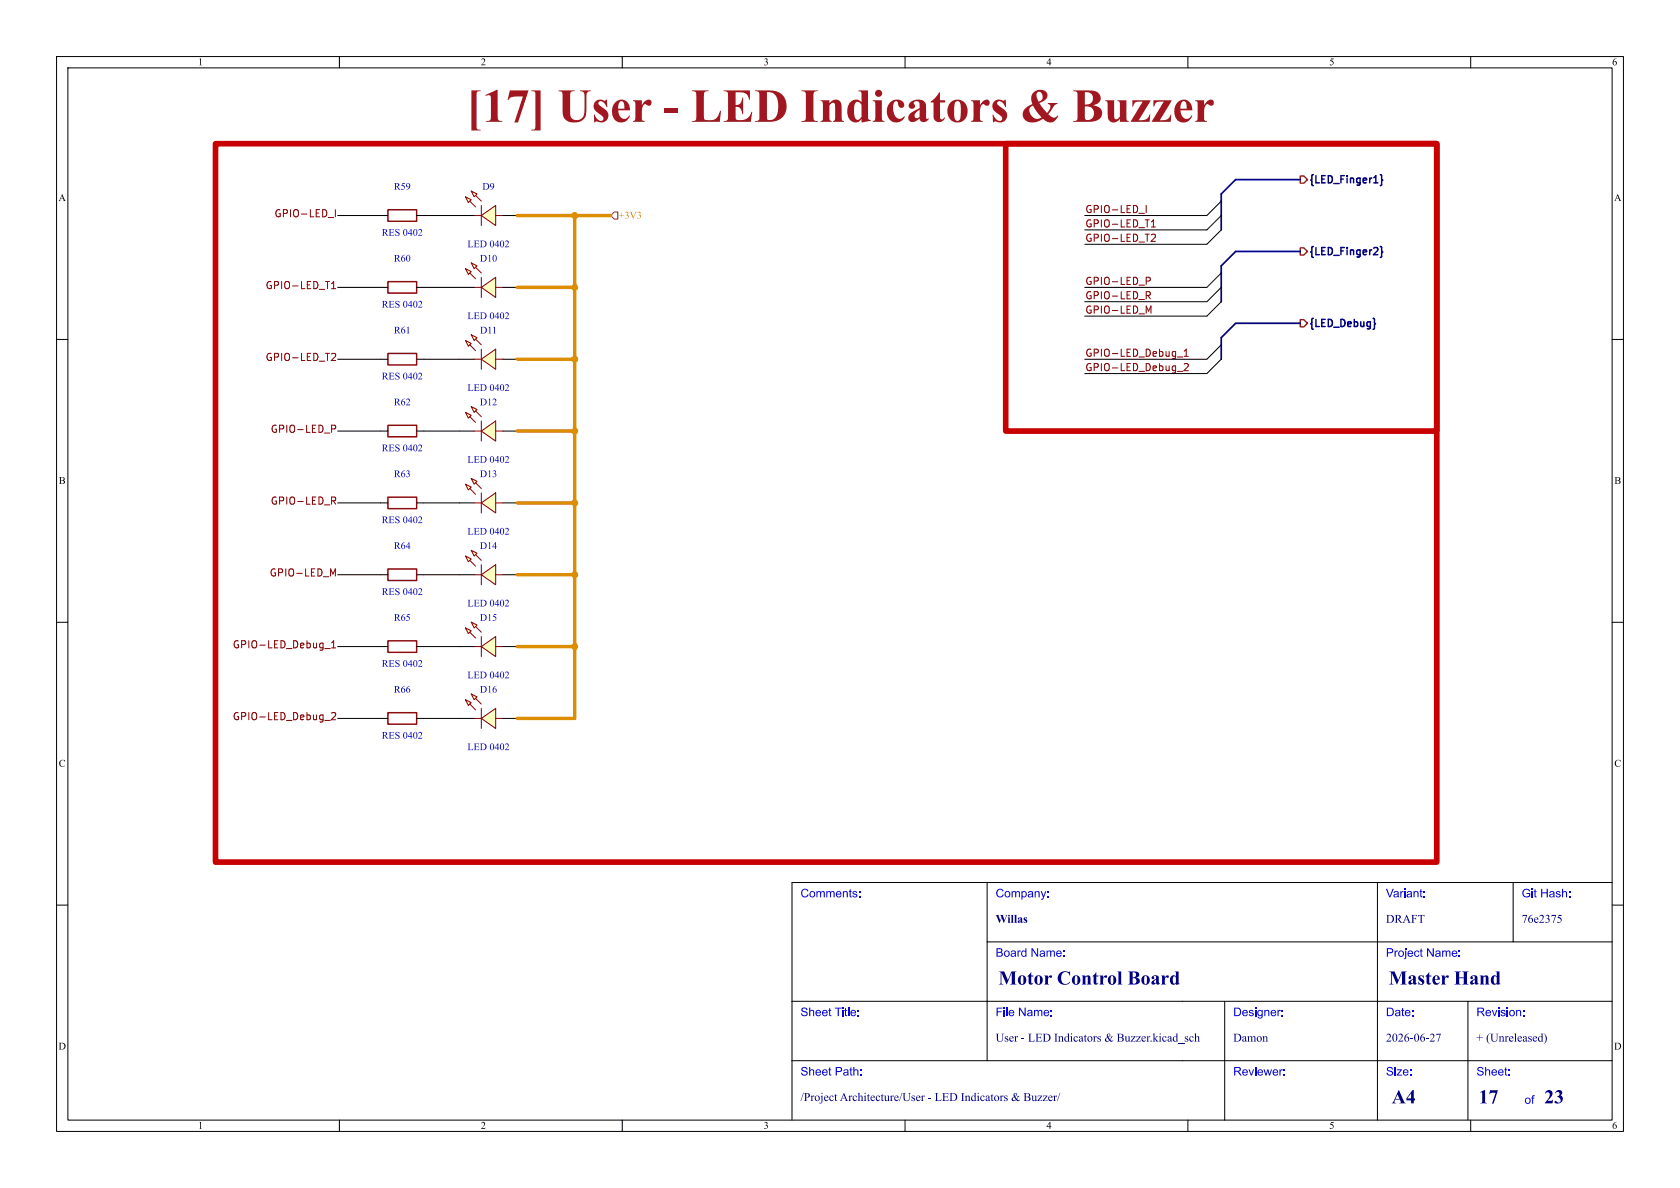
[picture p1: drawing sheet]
<svg xmlns="http://www.w3.org/2000/svg" width="297mm" height="210mm" viewBox="0 0 297 210" stroke-linecap="round" stroke-linejoin="round" font-family="sans-serif">
<defs><g id="words">
<text font-size="8.4" fill="#a21622" x="82.5" y="23.7">[17]User- LED Indicators&amp; Buzzer</text>
<g font-size="3.5" fill="#00007f">
<text x="176.5" y="174.9">Motor ControlBoard</text>
<text x="245.5" y="174.9">MasterHand</text>
<text x="246" y="195.9">A4</text>
<text x="261.4" y="196">17</text>
<text x="273" y="196">23</text>
</g>
<g font-size="2.1" fill="#00f">
<text x="141.5" y="159.2">Comments:</text>
<text x="176" y="159.2">Company:</text>
<text x="245" y="159.2">Variant:</text>
<text x="269" y="159.2">Git Hash:</text>
<text x="176" y="169.7">Board Name:</text>
<text x="245" y="169.7">Project Name:</text>
<text x="141.5" y="180.2">Sheet Title:</text>
<text x="176" y="180.2">File Name:</text>
<text x="218" y="180.2">Designer:</text>
<text x="245" y="180.2">Date:</text>
<text x="261" y="180.2">Revision:</text>
<text x="141.5" y="190.7">Sheet Path:</text>
<text x="218" y="190.7">Reviewer:</text>
<text x="245" y="190.7">Size:</text>
<text x="261" y="190.7">Sheet:</text>
<text x="269.5" y="195.7">of</text>
</g>
<g font-size="2.1" fill="#00007f">
<text x="176" y="163.7">Willas</text>
<text x="245" y="163.7">DRAFT</text>
<text x="269" y="163.7">76e2375</text>
<text x="176" y="184.7">User- LED Indicators&amp; Buzzer.kicad_sch</text>
<text x="218" y="184.7">Damon</text>
<text x="245" y="184.7">2026-06-27</text>
<text x="261" y="184.7">+ (Unreleased)</text>
<text x="141.5" y="195.2">/ProjectArchitecture/User- LED Indicators&amp; Buzzer/</text>
</g>
<g font-size="1.8">
<text x="35" y="12">1</text>
<text x="85" y="12">2</text>
<text x="135" y="12">3</text>
<text x="185" y="12">4</text>
<text x="235" y="12">5</text>
<text x="285" y="12">6</text>
<text x="10.3" y="36">A</text>
<text x="285.3" y="36">A</text>
<text x="10.4" y="86">B</text>
<text x="285.4" y="86">B</text>
<text x="10.4" y="136">C</text>
<text x="285.4" y="136">C</text>
<text x="10.3" y="186">D</text>
<text x="285.3" y="186">D</text>
<text x="35" y="200">1</text>
<text x="85" y="200">2</text>
<text x="135" y="200">3</text>
<text x="185" y="200">4</text>
<text x="235" y="200">5</text>
<text x="285" y="200">6</text>
</g>
<g font-size="1.8" fill="#0000c2">
<text x="69.6" y="34">R59</text>
<text x="85.3" y="34">D9</text>
<text x="67.5" y="42.1">RES0402</text>
<text x="69.6" y="46.7">R60</text>
<text x="82.6" y="44.2">LED 0402</text>
<text x="84.8" y="46.7">D10</text>
<text x="67.5" y="54.8">RES0402</text>
<text x="69.6" y="59.4">R61</text>
<text x="82.6" y="56.9">LED 0402</text>
<text x="84.9" y="59.4">D11</text>
<text x="67.5" y="67.5">RES0402</text>
<text x="82.6" y="69.6">LED 0402</text>
<text x="69.6" y="72.1">R62</text>
<text x="84.8" y="72.1">D12</text>
<text x="67.5" y="80.2">RES0402</text>
<text x="82.6" y="82.3">LED 0402</text>
<text x="69.6" y="84.8">R63</text>
<text x="84.8" y="84.8">D13</text>
<text x="67.5" y="92.9">RES0402</text>
<text x="82.6" y="95">LED 0402</text>
<text x="69.6" y="97.5">R64</text>
<text x="84.8" y="97.5">D14</text>
<text x="67.5" y="105.6">RES0402</text>
<text x="82.6" y="107.7">LED 0402</text>
<text x="69.6" y="110.2">R65</text>
<text x="84.8" y="110.2">D15</text>
<text x="67.5" y="118.3">RES0402</text>
<text x="69.6" y="122.9">R66</text>
<text x="82.6" y="120.4">LED 0402</text>
<text x="84.8" y="122.9">D16</text>
<text x="67.5" y="131">RES0402</text>
<text x="82.6" y="133.1">LED 0402</text>
</g>
<g font-size="1.8" fill="#000084">
<text x="231.3" y="32.8">{LED_Finger1}</text>
<text x="231.3" y="45.5">{LED_Finger2}</text>
<text x="231.3" y="58.2">{LED_Debug}</text>
</g>
<g font-size="1.8" fill="#840000">
<text x="48.4" y="38.6">GPIO-LED_I</text>
<text x="191.8" y="40.3">GPIO-LED_T1</text>
<text x="191.8" y="37.8">GPIO-LED_I</text>
<text x="191.8" y="42.8">GPIO-LED_T2</text>
<text x="46.8" y="51.3">GPIO-LED_T1</text>
<text x="191.8" y="50.5">GPIO-LED_P</text>
<text x="191.8" y="53">GPIO-LED_R</text>
<text x="191.8" y="55.5">GPIO-LED_M</text>
<text x="46.8" y="64">GPIO-LED_T2</text>
<text x="191.8" y="65.7">GPIO-LED_Debug_2</text>
<text x="191.8" y="63.2">GPIO-LED_Debug_1</text>
<text x="47.8" y="76.7">GPIO-LED_P</text>
<text x="47.8" y="89.4">GPIO-LED_R</text>
<text x="47.6" y="102.1">GPIO-LED_M</text>
<text x="41" y="114.8">GPIO-LED_Debug_1</text>
<text x="41" y="127.5">GPIO-LED_Debug_2</text>
</g>
<text font-size="1.8" fill="#dc8e00" x="109.4" y="39.1">+3V3</text>
</g></defs>
<g fill="none" stroke="#000" stroke-width=".18">
<path d="M10 10h277v190h-277zM12 12h273v186h-273zM60 10v2M110 10v2M160 10v2M210 10v2M260 10v2M10 60h2M285 60h2M10 110h2M285 110h2M174.5 156v31.5"/>
<path d="M243.5 156v42M267.5 156v10.5M285 156h-145v42M10 160h2M140 177h145M174.5 166.5h110.5M216.5 177v21M259.5 177v21M285 160h2M60 198v2M110 198v2M140 187.5h145"/>
<path d="M160 198v2M210 198v2M260 198v2"/>
</g>
<g fill="#ffffc2">
<path d="M82.3 123.7l1 .5-.5 .5z"/>
<path d="M83.3 122.7l1 .5-.5 .5z"/>
<path d="M85.1 127l2.5-1.8v3.6z"/>
</g>
<path d="M82.3 123.7l1 .5-.5 .5zM83.1 124.5l1 1M83.3 122.7l1 .5-.5 .5zM83.8 127h1.3M84.1 123.4l1 1.1M85.1 127l2.5-1.8v3.6zM85.1 125.2v3.6M87.6 127h1.3" fill="none" stroke="#840000" stroke-width=".18"/>
<path d="M67.3 38.1h1.3M73.7 38.1h1.2M81.3 127h2.5M88.9 127h2.5" fill="none" stroke="#000" stroke-width=".18"/>
<path d="M68.6 37.1h5.1v2h-5.1z" fill="none" stroke="#840000" stroke-width=".25"/>
<g fill="#ffffc2">
<path d="M82.3 34.8l1 .5-.5 .5z"/>
<path d="M83.3 33.8l1 .5-.5 .5z"/>
<path d="M85.1 38.1l2.5-1.8v3.6z"/>
</g>
<path d="M82.3 34.8l1 .5-.5 .5zM83.1 35.6l1 1M83.3 33.8l1 .5-.5 .5zM83.8 38.1h1.3M84.1 34.5l1 1.1M85.1 38.1l2.5-1.8v3.6zM85.1 36.3v3.6M87.6 38.1h1.3" fill="none" stroke="#840000" stroke-width=".18"/>
<path d="M81.3 38.1h2.5M88.9 38.1h2.5" fill="none" stroke="#000" stroke-width=".18"/>
<g fill="#ffffc2">
<path d="M82.3 111l1 .5-.5 .5z"/>
<path d="M83.3 110l1 .5-.5 .5z"/>
<path d="M85.1 114.3l2.5-1.8v3.6z"/>
</g>
<path d="M82.3 111l1 .5-.5 .5zM83.1 111.8l1 1M83.3 110l1 .5-.5 .5zM83.8 114.3h1.3M84.1 110.7l1 1.1M85.1 114.3l2.5-1.8v3.6zM85.1 112.5v3.6M87.6 114.3h1.3" fill="none" stroke="#840000" stroke-width=".18"/>
<path d="M67.3 76.2h1.3M67.3 63.5h1.3M73.7 76.2h1.2M73.7 63.5h1.2M67.3 114.3h1.3M73.7 114.3h1.2M81.3 114.3h2.5M88.9 114.3h2.5" fill="none" stroke="#000" stroke-width=".18"/>
<path d="M68.6 75.2h5.1v2h-5.1zM68.6 62.5h5.1v2h-5.1zM68.6 113.3h5.1v2h-5.1z" fill="none" stroke="#840000" stroke-width=".25"/>
<g fill="#ffffc2">
<path d="M82.3 47.5l1 .5-.5 .5z"/>
<path d="M83.3 46.5l1 .5-.5 .5z"/>
<path d="M85.1 50.8l2.5-1.8v3.6z"/>
</g>
<path d="M82.3 47.5l1 .5-.5 .5zM83.1 48.3l1 1M83.3 46.5l1 .5-.5 .5zM83.8 50.8h1.3M84.1 47.2l1 1.1M85.1 50.8l2.5-1.8v3.6zM85.1 49v3.6M87.6 50.8h1.3" fill="none" stroke="#840000" stroke-width=".18"/>
<path d="M81.3 50.8h2.5M88.9 50.8h2.5M67.3 127h1.3M73.7 127h1.2" fill="none" stroke="#000" stroke-width=".18"/>
<path d="M68.6 126h5.1v2h-5.1z" fill="none" stroke="#840000" stroke-width=".25"/>
<g fill="#ffffc2">
<path d="M82.3 98.3l1 .5-.5 .5z"/>
<path d="M83.3 97.3l1 .5-.5 .5z"/>
<path d="M85.1 101.6l2.5-1.8v3.6z"/>
</g>
<path d="M82.3 98.3l1 .5-.5 .5zM83.1 99.1l1 1M83.3 97.3l1 .5-.5 .5zM84.1 98l1 1.1M85.1 99.8v3.6M83.8 101.6h1.3M85.1 101.6l2.5-1.8v3.6zM87.6 101.6h1.3" fill="none" stroke="#840000" stroke-width=".18"/>
<path d="M67.3 50.8h1.3M73.7 50.8h1.2M67.3 88.9h1.3M73.7 88.9h1.2M67.3 101.6h1.3M73.7 101.6h1.2M81.3 101.6h2.5M88.9 101.6h2.5" fill="none" stroke="#000" stroke-width=".18"/>
<path d="M68.6 49.8h5.1v2h-5.1zM68.6 87.9h5.1v2h-5.1zM68.6 100.6h5.1v2h-5.1z" fill="none" stroke="#840000" stroke-width=".25"/>
<g fill="#ffffc2">
<path d="M82.3 72.9l1 .5-.5 .5z"/>
<path d="M83.3 71.9l1 .5-.5 .5z"/>
<path d="M85.1 76.2l2.5-1.8v3.6z"/>
</g>
<path d="M82.3 72.9l1 .5-.5 .5zM83.1 73.7l1 1M83.3 71.9l1 .5-.5 .5zM83.8 76.2h1.3M84.1 72.6l1 1.1M85.1 76.2l2.5-1.8v3.6zM85.1 74.4v3.6M87.6 76.2h1.3" fill="none" stroke="#840000" stroke-width=".18"/>
<path d="M81.3 76.2h2.5M88.9 76.2h2.5" fill="none" stroke="#000" stroke-width=".18"/>
<g fill="#ffffc2">
<path d="M82.3 60.2l1 .5-.5 .5z"/>
<path d="M83.3 59.2l1 .5-.5 .5z"/>
<path d="M85.1 63.5l2.5-1.8v3.6z"/>
</g>
<path d="M83.3 59.2l1 .5-.5 .5zM84.1 59.9l1 1.1M82.3 60.2l1 .5-.5 .5zM83.1 61l1 1M83.8 63.5h1.3M85.1 63.5l2.5-1.8v3.6zM85.1 61.7v3.6M87.6 63.5h1.3" fill="none" stroke="#840000" stroke-width=".18"/>
<path d="M81.3 63.5h2.5M88.9 63.5h2.5" fill="none" stroke="#000" stroke-width=".18"/>
<g fill="#ffffc2">
<path d="M82.3 85.6l1 .5-.5 .5z"/>
<path d="M83.3 84.6l1 .5-.5 .5z"/>
<path d="M85.1 88.9l2.5-1.8v3.6z"/>
</g>
<g fill="none" stroke="#840000" stroke-width=".18">
<path d="M58 38.5h1M59.3 37.1v1.2M201.4 37.7h.9M202.6 36.3v1.3M203.5 39.2l.4-.3v1.2M58.6 51h.7M58.6 50.1l.4-.3v1.2M202.6 49h.5l.3 .3-.2 .3-.6 .1M202.6 51.6h.5l.3 .2-.2 .4h-.6M202.9 52.2l.5 .6M203.1 55l.4-.9v1.3M203.5 40.1h.8"/>
<path d="M203.7 41.4l.4 .1 .2 .3-.8 .9h.8M58.6 75.2h.5l.2 .2-.1 .4h-.6M58.8 62.5h.4l.1 .3-.7 .9h.7M208.1 65.6h1M208.1 63.1h1M209.3 64.4l.5-.1 .3 .3-.8 .9h.8M209.3 63h.8M209.3 62.1l.4-.4v1.3M58.6 87.9h.5l.2 .2-.1 .4h-.6M58.9 88.5l.4 .6M82.3 85.6l1 .5-.5 .5zM83.1 86.4l1 1"/>
<path d="M83.3 84.6l1 .5-.5 .5zM83.8 88.9h1.3M84.1 85.3l1 1.1M85.1 88.9l2.5-1.8v3.6zM85.1 87.1v3.6M87.6 88.9h1.3M57.4 114.7h1M58.6 113.6l.4-.3v1.2M58.6 114.5h.7M58.9 101.5l.4-.9v1.2M57.4 127.4h1M58.6 126.1l.5-.1 .2 .3-.7 .9h.7"/>
</g>
<g fill="none" stroke="#000" stroke-width=".18">
<path d="M59.7 38.1h7.6M74.9 38.1h6.4M215.9 38.1l-2.5 2.5h-21.6M215.9 35.6l-2.5 2.5h-21.6M59.7 50.8h7.6M74.9 50.8h6.4M215.9 53.3l-2.5 2.6h-21.6M215.9 48.3l-2.5 2.5h-21.6M215.9 40.6l-2.5 2.6h-21.6M215.9 50.8l-2.5 2.5h-21.6M59.7 63.5h7.6M59.7 76.2h7.6"/>
<path d="M74.9 63.5h6.4M74.9 76.2h6.4M215.9 61l-2.5 2.5h-21.6M215.9 63.5l-2.5 2.5h-21.6M59.7 88.9h7.6M74.9 88.9h8.9M88.9 88.9h2.5M59.7 114.3h7.6M59.7 101.6h7.6M74.9 114.3h6.4M74.9 101.6h6.4M59.7 127h7.6"/>
<path d="M74.9 127h6.4"/>
</g>
<path d="M244.1 30.9l.2 .2v.6l.1 .1-.1 .2v.6l-.2 .2M244.1 43.6l.2 .2v.6l.1 .1-.1 .2v.6l-.2 .2" fill="none" stroke="#000084" stroke-width=".25"/>
<path d="M229.9 31.1h.6l.6 .7-.6 .6h-.6zM229.9 43.8h.6l.6 .7-.6 .6h-.6zM229.9 56.5h.6l.6 .7-.6 .6h-.6z" fill="none" stroke="#725600" stroke-width=".25"/>
<path d="M108.6 37.5h.6v1.2h-.6l-.7-.6z" fill="none" stroke="#725600" stroke-width=".18"/>
<path d="M229.9 31.8h-11.5l-2.5 2.5v6.3M229.9 44.5h-11.5l-2.5 2.5v6.3M229.9 57.2h-11.5l-2.5 2.5v3.8" fill="none" stroke="#000084" stroke-width=".3"/>
<path d="M91.4 38.1h16.5M101.6 38.1v88.9h-10.2M91.4 50.8h10.2M91.4 76.2h10.2M91.4 63.5h10.2M91.4 88.9h10.2M91.4 101.6h10.2M91.4 114.3h10.2" fill="none" stroke="#dc8e00" stroke-width=".61"/>
<path d="M38.1 25.4h215.9v127h-215.9zM177.8 25.4h76.2v50.8h-76.2z" fill="none" stroke="#c80000" stroke-width="1"/>
<g fill="#dc8e00" stroke="#dc8e00" stroke-width=".18">
<circle cx="101.6" cy="76.2" r=".52"/>
<circle cx="101.6" cy="101.6" r=".52"/>
<circle cx="101.6" cy="114.3" r=".52"/>
<circle cx="101.6" cy="88.9" r=".52"/>
<circle cx="101.6" cy="63.5" r=".52"/>
<circle cx="101.6" cy="50.8" r=".52"/>
<circle cx="101.6" cy="38.1" r=".52"/>
</g>
<use href="#words"/>
</svg>
